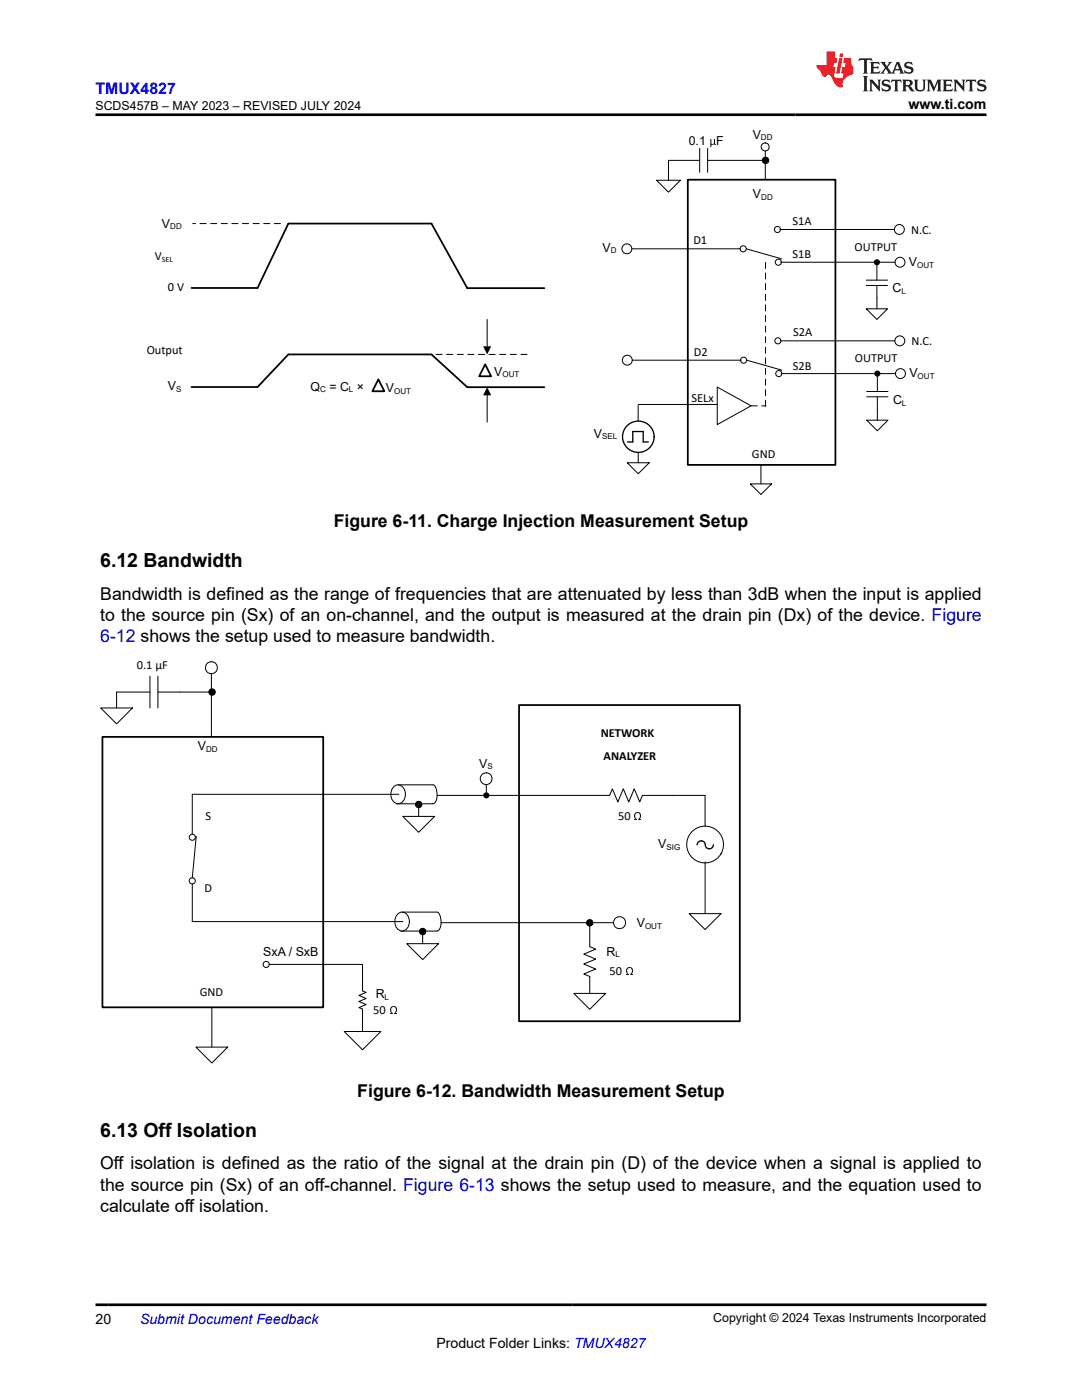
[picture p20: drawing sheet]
<svg xmlns="http://www.w3.org/2000/svg" width="216mm" height="279mm" viewBox="0 0 216 279" stroke-linecap="round" stroke-linejoin="round" font-family="sans-serif">
<defs><g id="words">
<g font-size="3.9">
<text x="20" y="113.2">6.12 Bandwidth</text>
<text x="20" y="226.9">6.13 Off Isolation</text>
</g>
<g font-size="3.5">
<text x="66.6" y="105.1">Figure 6-11. Charge Injection Measurement Setup</text>
<text x="20" y="119.7">Bandwidth is defined as the range of frequencies that are attenuated by less than 3dB when the input is applied</text>
<text x="20" y="123.9">to the source pin (Sx) of an on-channel, and the output is measured at the drain pin (Dx) of the device. Figure</text>
<text x="71.3" y="218.8">Figure 6-12. Bandwidth Measurement Setup</text>
<text x="20" y="233.4">Off isolation is defined as the ratio of the signal at the drain pin (D) of the device when a signal is applied to</text>
<text x="20" y="237.6">the source pin (Sx) of an off-channel. Figure 6-13 shows the setup used to measure, and the equation used to</text>
<text x="20" y="241.8">calculate off isolation.</text>
</g>
<text font-size="3.5" fill="#00f" x="20" y="128.1">6-12 shows the setup used to measure bandwidth.</text>
<text font-size="3.2" fill="#00f" x="19" y="18.7">TMUX4827</text>
<g font-size="2.8">
<text x="181.3" y="21.8">www.ti.com</text>
<text x="19" y="264.2">20</text>
<text x="87.1" y="269">Product Folder Links: TMUX4827</text>
</g>
<text font-size="2.8" fill="#00f" x="27.9" y="264.2">Submit Document Feedback</text>
<g font-size="2.5">
<text x="19" y="21.9">SCDS457B – MAY 2023 – REVISED JULY 2024</text>
<text x="137.4" y="28.9">0.1</text>
<text x="142.9" y="28.9">F</text>
<text x="150.2" y="27.7">V</text>
<text x="150.2" y="39.6">V</text>
<text x="32.3" y="45.4">V</text>
<text x="158.2" y="44.8">S1A</text>
<text x="181.8" y="46.7">N.C.</text>
<text x="30.9" y="51.9">V</text>
<text x="120.2" y="50.2">V</text>
<text x="138.3" y="48.8">D1</text>
<text x="158.1" y="51.5">S1B</text>
<text x="170.5" y="50.1">OUTPUT</text>
<text x="181.4" y="53.1">V</text>
<text x="33.5" y="58.1">0 V</text>
<text x="178.1" y="58.4">C</text>
<text x="29.3" y="70.7">Output</text>
<text x="138.4" y="71">D2</text>
<text x="158.3" y="67">S2A</text>
<text x="181.9" y="68.9">N.C.</text>
<text x="33.5" y="77.8">V</text>
<text x="62" y="78">Q</text>
<text x="65.7" y="78">= C ×</text>
<text x="98.6" y="75">V</text>
<text x="158.2" y="73.8">S2B</text>
<text x="170.6" y="72.3">OUTPUT</text>
<text x="181.5" y="75.3">V</text>
<text x="77" y="78.2">V</text>
<text x="138" y="80.1">SELx</text>
<text x="178.2" y="80.6">C</text>
<text x="118.5" y="87.4">V</text>
<text x="150" y="91.3">GND</text>
<text x="27.3" y="133.5">0.1 µF</text>
<text x="39.5" y="149.8">V</text>
<text x="119.9" y="147">NETWORK</text>
<text x="95.6" y="153.2">V</text>
<text x="120.5" y="151.8">ANALYZER</text>
<text x="41" y="163.7">S</text>
<text x="123.3" y="163.6">50</text>
<text x="131.3" y="169.3">V</text>
<text x="40.8" y="178">D</text>
<text x="127.1" y="185.1">V</text>
<text x="52.5" y="190.7">SxA / SxB</text>
<text x="121" y="190.7">R</text>
<text x="121.6" y="194.6">50</text>
<text x="39.9" y="198.8">GND</text>
<text x="74.5" y="202.3">50</text>
<text x="75" y="199.2">R</text>
<text x="142.3" y="263.9">Copyright © 2024 Texas Instruments Incorporated</text>
</g>
<g font-size="1.6">
<text x="151.8" y="28">DD</text>
<text x="151.9" y="39.9">DD</text>
<text x="34" y="45.8">DD</text>
<text x="32.3" y="52.2">SEL</text>
<text x="121.9" y="50.5">D</text>
<text x="183" y="53.4">OUT</text>
<text x="179.9" y="58.7">L</text>
<text x="100.3" y="75.3">OUT</text>
<text x="183.1" y="75.7">OUT</text>
<text x="35.2" y="78.2">S</text>
<text x="63.9" y="78.3">C</text>
<text x="69.6" y="78.3">L</text>
<text x="78.6" y="78.5">OUT</text>
<text x="180" y="80.9">L</text>
<text x="120.1" y="87.7">SEL</text>
<text x="41.1" y="150.1">DD</text>
<text x="97.3" y="153.6">S</text>
<text x="133" y="169.6">SIG</text>
<text x="128.7" y="185.4">OUT</text>
<text x="122.8" y="191.1">L</text>
<text x="76.7" y="199.5">L</text>
</g>
</g></defs>
<path d="M137.2 35.9h29.5v56.9h-29.5z" fill="none" stroke="#000" stroke-width=".35"/>
<circle cx="152.7" cy="29.3" r=".8" fill="#fff"/>
<g fill="none" stroke="#000" stroke-width=".2">
<path d="M131 36h4.8l-2.4 2.4zM139.6 29.6v4.8M139.6 32h-6.2v4M141.2 29.6v4.8M141.2 32h11.6M152.7 30.1v5.8M126.1 49.7h21.7M148.9 49.7l7 1.9M172.9 55.9h4.2M172.9 57h4.2M175 52.3v3.6M175 57v4.6"/>
<path d="M97.2 63.8v5.3M97.2 78.9v5.4M172.9 61.6h4.2l-2.1 2.2zM125.2 92.4h4.3l-2.1 2.2zM127.3 80.9v3.1M127.4 90.1v2.3M127.4 80.7h15.7M149.7 96.6h4.3l-2.2 2.1zM151.8 92.8v3.8"/>
<circle cx="152.7" cy="29.3" r=".8"/>
<circle cx="152.8" cy="32" r=".64"/>
<circle cx="125.1" cy="49.7" r=".99"/>
<circle cx="148.3" cy="49.7" r=".61"/>
</g>
<g fill="#000">
<path d="M97.2 77.3l.8 1.6h-1.6zM96.4 69.1h1.6l-.8 1.6z"/>
<circle cx="152.8" cy="32" r=".64"/>
</g>
<path d="M38.2 77.2h13.2l6.1-6.5h28.6l7.1 6.6h15.4M75.5 75.7l1.2 2.4h-2.4zM96.8 72.7l1.2 2.4h-2.4z" fill="none" stroke="#000" stroke-width=".35"/>
<path d="M105.2 70.7h-19.1" fill="none" stroke="#000" stroke-width=".2" stroke-dasharray="1.2 .9"/>
<circle cx="127.4" cy="87.2" r="3.1" fill="#fff"/>
<g fill="none" stroke="#000" stroke-width=".26">
<path d="M125.2 88.2h1.1v-2.1h2v2.1h1.1"/>
<circle cx="127.4" cy="87.2" r="3.1"/>
</g>
<path d="M56 44.6h-17.5M152.8 52.4v28.8M149.9 81h2.9" fill="none" stroke="#000" stroke-width=".2" stroke-dasharray="1.2 .9"/>
<g fill="none" stroke="#000" stroke-width=".2">
<path d="M155.6 45.8h22.9M155.8 52.3h22.8M175 52.3l-.1 .1M126.2 71.9h21.7M143.1 77.2l6.8 3.8-6.8 3.7zM149 71.9l7 2M155.7 68h22.9M155.9 74.6h22.8M172.9 78.1h4.3M172.9 79.2h4.3M175.1 74.6v3.5M175.1 79.2v4.7"/>
<path d="M175.1 74.6h-.1M172.9 83.9h4.3l-2.1 2.1zM38.4 158.5h41.2M78.7 156.9a1.49 1.49 0 0 1 1.6 .1 1.49 1.49 0 0 1 .6 1.5 1.49 1.49 0 0 1-.6 1.6 1.49 1.49 0 0 1-1.6 .1 2.21 2.21 0 0 1 0-3.3zM79.4 156.6h7a1.47 1.47 0 0 1 .8 1.5v.6M87.2 158.7a1.62 1.62 0 0 1-.8 1.7h-7.2M87.2 158.7h34.4M134.2 158.7h6.5v6.2M140.7 172v10.3M38.4 183.9h42M79.5 182.3a1.49 1.49 0 0 1 1.6 .1 1.49 1.49 0 0 1 .6 1.5 1.49 1.49 0 0 1-.6 1.6 1.49 1.49 0 0 1-1.6 .1 2.21 2.21 0 0 1 0-3.3zM80.2 182h7a2.62 2.62 0 0 1 .7 3.1l-.5 .6-.2 .1h-7.2"/>
<path d="M137.5 182.3h6.4l-3.2 3.2zM39.1 209h6.3l-3.1 3.1zM42.3 201v8"/>
<circle cx="155.1" cy="45.8" r=".61"/>
<circle cx="155.3" cy="52.3" r=".61"/>
<circle cx="179.5" cy="45.8" r=".99"/>
<circle cx="179.6" cy="52.3" r=".99"/>
<circle cx="125.2" cy="71.9" r=".99"/>
<circle cx="148.4" cy="71.9" r=".61"/>
<circle cx="155.2" cy="68" r=".61"/>
<circle cx="155.4" cy="74.6" r=".61"/>
<circle cx="179.5" cy="68" r=".99"/>
<circle cx="179.7" cy="74.6" r=".99"/>
<circle cx="140.7" cy="168.5" r="3.7"/>
</g>
<path d="M38.2 57.5h13.2l6.1-12.9h28.6l7.1 12.9h15.4M20.4 147.1h44.1v53.9h-44.1zM103.6 140.7h44v63.1h-44z" fill="none" stroke="#000" stroke-width=".35"/>
<g fill="#000">
<circle cx="175" cy="52.3" r=".61"/>
<circle cx="175.1" cy="74.6" r=".61"/>
</g>
<circle cx="123.6" cy="184.1" r="1.2" fill="#fff"/>
<g fill="none" stroke="#000" stroke-width=".2">
<path d="M38.4 158.5v8M134.3 158.7h-6.1l-.6 1.4-1-2.7-1.1 2.7-1.1-2.7-1.1 2.7-1.1-2.7-.6 1.3M38.4 176.4v7.5M39.2 166.9l-.8 8.3M80.4 162.9h6.3l-3.2 3.2zM83.5 160.6v2.3M81.2 188.3h6.3l-3.2 3.2zM84.3 185.9v2.4M88 184.1h34.4M114.5 198.3h6.4l-3.2 3.1zM117.7 184.2v4.7l1.2 .5-2.4 1 2.4 1-2.4 1 2.4 1-2.4 1 1.2 .5v3.4"/>
<circle cx="38.4" cy="167.1" r=".61"/>
<circle cx="38.4" cy="175.8" r=".61"/>
<circle cx="83.5" cy="160.6" r=".64"/>
<circle cx="84.3" cy="185.9" r=".64"/>
<circle cx="117.7" cy="184.2" r=".64"/>
<circle cx="123.6" cy="184.1" r="1.2"/>
</g>
<g fill="#000">
<circle cx="83.5" cy="160.6" r=".64"/>
<circle cx="84.3" cy="185.9" r=".64"/>
<circle cx="117.7" cy="184.2" r=".64"/>
</g>
<path d="M139.1 168.6a.86 .86 0 0 1 1-.8 .86 .86 0 0 1 .7 1.1 .82 .82 0 0 0 .9 .5 .82 .82 0 0 0 .7-.8" fill="none" stroke="#000" stroke-width=".26"/>
<circle cx="97" cy="155.4" r="1.18" fill="#fff"/>
<g fill="none" stroke="#000" stroke-width=".2">
<path d="M97 156.6v1.5"/>
<circle cx="97" cy="155.4" r="1.18"/>
</g>
<circle cx="97" cy="158.7" r=".61" fill="#000"/>
<circle cx="42.2" cy="133.3" r="1.2" fill="#fff"/>
<g fill="none" stroke="#000" stroke-width=".2">
<path d="M29.9 138.1h-6.6v3.2M29.9 134.9v6.4M31.5 138.1h10.8M31.5 134.9v6.4M42.2 134.4v12.6M20.1 141.3h6.3l-3.1 3.2zM53.7 192.5h18.6v5.3l.8 .3-1.5 .6 1.5 .6-1.5 .6 1.5 .6-1.5 .6 .7 .3v4.5M68.7 205.9h7.3l-3.7 3.6z"/>
<circle cx="42.2" cy="133.3" r="1.2"/>
<circle cx="42.3" cy="138.1" r=".64"/>
<circle cx="53.1" cy="192.5" r=".61"/>
</g>
<circle cx="42.3" cy="138.1" r=".64" fill="#000"/>
<path d="M171.5 11.6l-.2 .6 .5-.2h.6v.1v2.2l-.2 .4h1l-.2-.4v-2.2v-.1h.5l.5 .2-.1-.6zM173.6 12.4l.2 .3v1.6l-.2 .4h1.9l.1-.6a1.08 1.08 0 0 1-1.3 .2v-.7h.6l.4 .2v-.7l-.4 .2h-.6v-.5l.2-.2a1 1 0 0 1 1 .3l-.1-.5zM175.7 12.4l.9 1.1-1 1.2h.9l-.2-.2 .5-.8 .4 .8-.2 .2h1.6l-.2-.2 .2-.5h.9l.1 .5-.1 .2h.9l-.2-.4-.8-1.9h-.5l-.9 2.1-.9-1.1 .9-1h-.8l.2 .2-.4 .6-.4-.6 .2-.2zM179 12.8l.4 1h-.7zM180.7 12.5a.65 .65 0 0 0-.2 .7 .65 .65 0 0 0 .6 .5l.6 .1 .1 .3a.79 .79 0 0 1-.7 .4 .79 .79 0 0 1-.7-.5l.1 .7 .2-.1a.93 .93 0 0 0 1.1 0 .93 .93 0 0 0 .4-.9 1.46 1.46 0 0 0-1.2-.6l-.1-.3a1.09 1.09 0 0 1 1.2 .2l-.2-.6-.1 .1-.5-.2zM172.2 15.2l.2 .4v2.2l-.2 .4h1l-.2-.4v-2.2l.2-.4zM173.4 15.9l.2 .4v1.5l-.2 .4h.8l-.3-.4 .1-1.3 1.6 1.8v-2l.2-.4h-.7l.1 .2 .1 1.1-1.2-1.3zM176.2 16a.65 .65 0 0 0-.2 .8 .65 .65 0 0 0 .6 .4l.6 .2 .1 .2a.79 .79 0 0 1-.7 .4 .79 .79 0 0 1-.7-.5l.1 .7 .2-.1a.93 .93 0 0 0 1.1 .1 .93 .93 0 0 0 .4-1 1.46 1.46 0 0 0-1.2-.5l-.1-.4a1.09 1.09 0 0 1 1.2 .2l-.1-.6-.2 .1-.5-.1zM177.9 15.9l-.1 .6a.63 .63 0 0 1 .8-.3v1.6l-.3 .4h1l-.2-.4v-1.6a.66 .66 0 0 1 .8 .3l-.1-.6zM180 15.9l.2 .4v1.5l-.2 .4h1l-.2-.2-.1-.7h.5l.1 .2a.79 .79 0 0 0 1.2 .6l-1-.9a.61 .61 0 0 0 .6-.6 .61 .61 0 0 0-.5-.7zM180.8 16.2h.1a.47 .47 0 0 1 .5 .1 .47 .47 0 0 1 .1 .5l-.1 .1-.7 .1zM182.3 15.9l.2 .2a2.27 2.27 0 0 0 .4 2 1.04 1.04 0 0 0 1.7-.7v-1.3l.2-.2h-.8l.2 .4v1.1a.6 .6 0 0 1-.6 .6 .6 .6 0 0 1-.6-.6v-1.1l.3-.4zM184.9 15.9l.2 .4v1.5l-.2 .4h.8l-.3-.4v-1.4l.9 1.9 .9-1.9v1.4l-.3 .4h1l-.2-.4v-1.5l.2-.4h-.8l-.7 1.5-.6-1.5zM188.1 15.9l.2 .4v1.5l-.2 .4h1.9l.1-.6a1.09 1.09 0 0 1-1.3 .2v-.7h.6l.4 .2v-.6l-.4 .2h-.6v-.6l.2-.1a1.01 1.01 0 0 1 1 .3l-.1-.6zM190.2 15.9l.3 .4v1.5l-.3 .4h.8l-.2-.4v-1.3l1.6 1.8v-2l.2-.4h-.7l.2 .2v1.1l-1.2-1.3zM192.8 15.9l-.1 .6a.63 .63 0 0 1 .8-.3v1.6l-.3 .4h1l-.2-.4v-1.6a.66 .66 0 0 1 .8 .3l-.1-.6zM195.2 16a.65 .65 0 0 0-.2 .8 .65 .65 0 0 0 .6 .4l.6 .2 .2 .2a.79 .79 0 0 1-.7 .4 .79 .79 0 0 1-.7-.5l.1 .7 .2-.1a.93 .93 0 0 0 1 .1 .93 .93 0 0 0 .5-1 1.46 1.46 0 0 0-1.3-.5v-.4a1.09 1.09 0 0 1 1.2 .2l-.2-.6-.2 .1-.5-.1z" fill="#231f20"/>
<path d="M164.9 10.3v2.7h-2l.1 .4 .8 1a.95 .95 0 0 0 1 .9 .59 .59 0 0 1 .5-.4 .59 .59 0 0 1 .5 .3l.4 .8a1.59 1.59 0 0 0 2.1 1.4 1.61 1.61 0 0 1 1-2.3l1-.3-.1-1.5a1.59 1.59 0 0 1-.3-1.7h-1.5l-.2 .9h.6l-.2 .9h-.5l-.2 .9v.3l.4 .1-.1 .9h-.7a.73 .73 0 0 1-1-.7l.3-1.5h-.5l.1-.9h.5l.2-.9h-.5v-1.3zM167.4 11.6l-.6 3.1h.7l.6-3.1zM167.6 10.7l-.1 .6h.7l.1-.6z" fill="#ed1c24"/>
<path d="M19 22.9h177.8M19 260.4h177.8" fill="none" stroke="#000" stroke-width=".53"/>
<use href="#words"/>
</svg>
